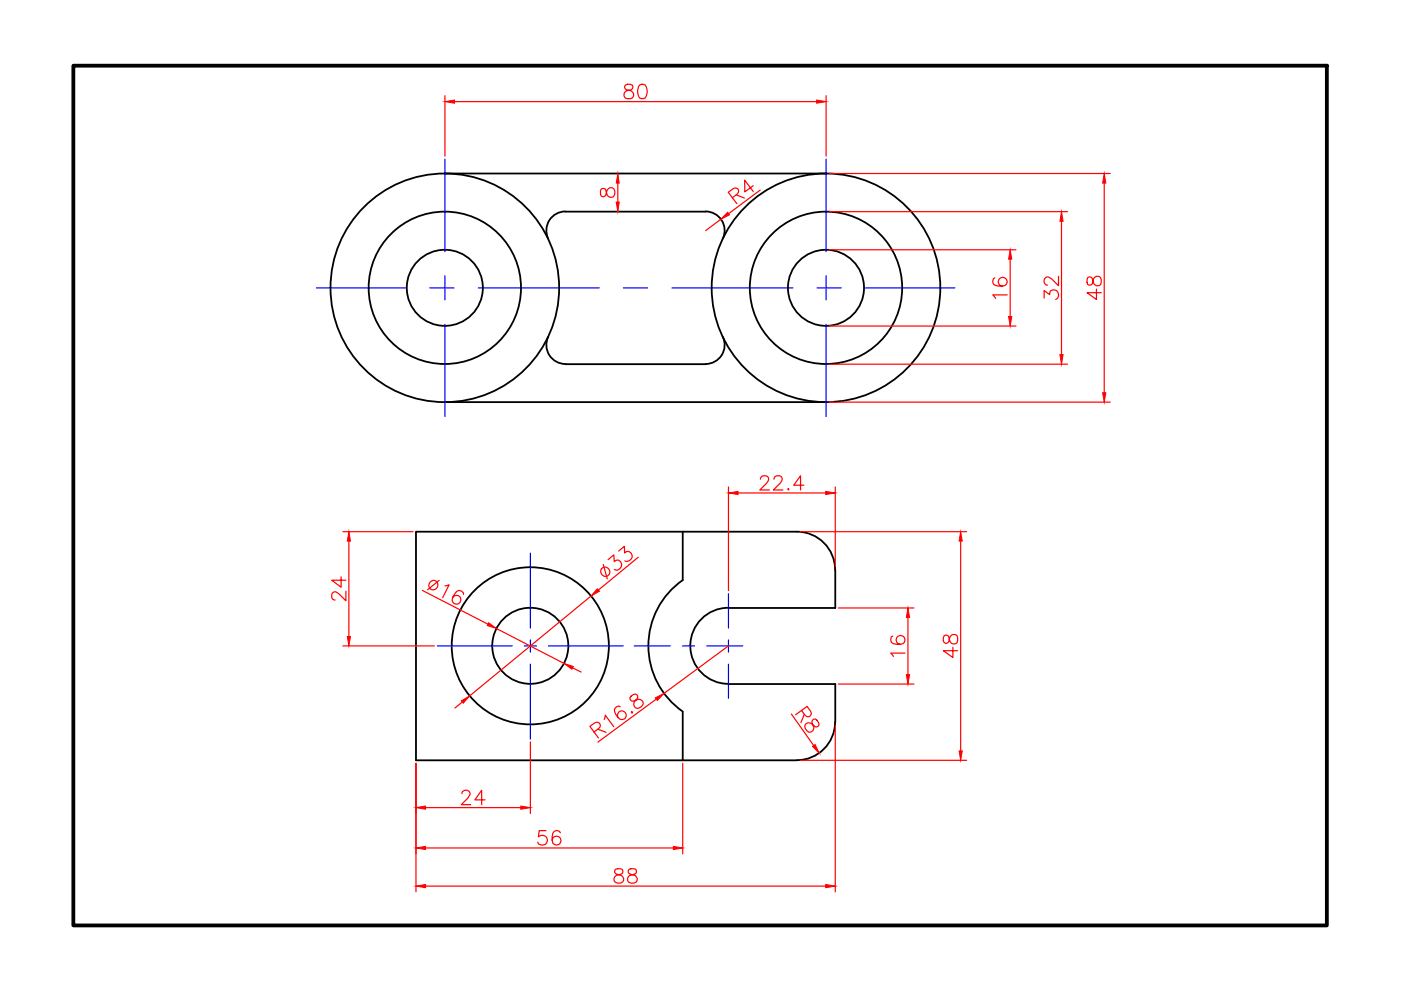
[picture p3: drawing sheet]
<svg xmlns="http://www.w3.org/2000/svg" width="297mm" height="210mm" viewBox="0 0 297 210" stroke-linecap="round" stroke-linejoin="round" font-family="sans-serif">
<!-- layer: center -->
<g fill="none" stroke="#00f" stroke-width=".25">
<path d="M94.3 33.7v19.6M175.1 33.7v19.6M94.3 58.5v5.1M175.1 58.5v5.1M67.1 61h18.9M91.1 61h5.2M94.3 68.7v19.6M101.4 61h25.7M132.2 61h5.1M142.5 61h25.6M173.2 61h5.2M175.1 68.7v19.6"/>
<path d="M183.5 61h19M112.5 117.3v15.8M92.7 136.9h15.9M111.1 136.9h2.6M112.5 135.7v2.6M116.3 136.9h15.8M134.5 136.9h7.6M144.7 136.9h2.5M149.8 136.9h7.7M154.4 125.9v7.2M154.4 135.7v2.6M112.5 140.8v15.9"/>
<path d="M154.4 140.8v7.3"/>
</g>
<!-- layer: Model -->
<g fill="none" stroke="#000" stroke-width=".38">
<path d="M94.3 36.8h80.8M119.9 44.8a4 4 0 0 0-3.7 5.8M119.9 44.9h29.7M149.6 44.8a4 4 0 0 1 3.7 5.8M116.2 71.4a4 4 0 0 0 3.7 5.8M119.9 77.2h29.7M153.3 71.4a4 4 0 0 1-3.7 5.8M94.3 85.3h80.8M144.8 112.7l-.1 10.3a17 17 0 0 0 0 27.8M169 112.7a8.1 8.1 0 0 1 8.1 8.1M169 112.7h-80.8v48.5h80.8M154.4 128.9a8.1 8.1 0 0 0-8 8 8.1 8.1 0 0 0 8 8.1"/>
<path d="M177.1 120.8v8.1h-22.7M144.8 150.9v10.3M154.4 145h22.7v8.1M177.1 153.1a8.1 8.1 0 0 1-8.1 8.1"/>
<circle cx="94.3" cy="61" r="24.2"/>
<circle cx="94.3" cy="61" r="16.2"/>
<circle cx="94.3" cy="61" r="8.1"/>
<circle cx="175.1" cy="61" r="24.2"/>
<circle cx="175.1" cy="61" r="16.2"/>
<circle cx="175.1" cy="61" r="8.1"/>
<circle cx="112.4" cy="136.9" r="16.7"/>
<circle cx="112.4" cy="136.9" r="8.1"/>
</g>
<!-- layer: dim -->
<g fill="none" stroke="#f00" stroke-width=".25">
<path d="M132.6 18a.6 .6 0 0 0 .3 1.1 1.24 1.24 0 0 1 1.4 1.2l-.1 .3a1.17 1.17 0 0 1-1.9-.3 .93 .93 0 0 1 .9-1.1l.5-.1a.64 .64 0 0 0 .3-1.1l-.4-.1zM135.6 18a.94 .94 0 0 1 1.4 .5 2.49 2.49 0 0 1-.2 2.3 1 1 0 0 1-1.4-.5 2.39 2.39 0 0 1 .2-2.3zM94.3 20.3v12.8M96.4 21.5h76.8M131 38.8v4M159.7 39.4l-1.8 1.3v-2.5l1.8 2.4M175.1 20.3v12.8M175.8 36.8h59.6M234.1 38.8v44.5M127.4 40.1a1.21 1.21 0 0 0 .3 1.6h.3a1.67 1.67 0 0 0 .7-1.4 .84 .84 0 0 1 1-.5 .84 .84 0 0 1 .7 .8 .99 .99 0 0 1-.6 1.2 .93 .93 0 0 1-1.2-.8l-.1-.6a.63 .63 0 0 0-1.1-.3zM152.8 46.5l-3.2 2.4M155.3 41.9l1-.8 .3-.3a.68 .68 0 0 0-.7-1l-1.5 1 1.8 2.4"/>
<path d="M156.1 41.3l1.7 .7M161.2 40.3l-6.7 5M175.8 53h39.6M175.8 44.9h50.5M210.9 58.9a.94 .94 0 0 0-.3 1.3 2.89 2.89 0 0 0 2.5 .3 .93 .93 0 0 0 .1-1.5 .93 .93 0 0 0-1.5 .4 .93 .93 0 0 0 .8 1.3M214.2 54.9v12.2M224.4 58.6v2l-1.4-1.5a.91 .91 0 0 0-1.5-.1 .95 .95 0 0 0 .2 1.3l.4 .2M225.1 46.9v28.3M230.6 58.9l-.1 .4 .1 1a.63 .63 0 0 0 1-.3 1.25 1.25 0 0 1 1.3-1.4l.3 .1a1.19 1.19 0 0 1-.3 1.9 .99 .99 0 0 1-1.2-.9l-.1-.6a.6 .6 0 0 0-1-.2zM175.8 69.1h39.6M175.8 77.2h50.5M213.5 62.5h-3l.6 .8"/>
<path d="M221.4 63.2v-1.6l1.2 .9a.94 .94 0 0 1 .8-1.1 .94 .94 0 0 1 1 .9 .95 .95 0 0 1-.6 1.2M232.5 61.3v2.2l-2-1.4h3M175.8 85.3h59.6M72.7 112.7h14.9M74 114.7v20.3M127.9 119.7l.8 3M128.9 118.7l1.2-1.1 .1 1.5a.98 .98 0 0 1 1.5 .2 .98 .98 0 0 1-.5 1.4l-.4 .2-.5-.2M131.2 116.8l1.2-1v1.5a.97 .97 0 0 1 1.5 .1 .97 .97 0 0 1-.5 1.5l-.4 .1-.5-.1M135.3 118.2l-8.4 6.9M154.4 103.3v21.9M156.5 104.5h18.6M161.2 101.6a.74 .74 0 0 1 .6-.7h.6a.71 .71 0 0 1 .4 1.1l-1.7 1.9h2"/>
<path d="M164.1 101.6a.74 .74 0 0 1 .6-.7h.6a.71 .71 0 0 1 .4 1.1l-1.7 1.9h2M167.1 103.6l.2 .2-.2 .1-.1-.1zM169.6 112.7h35.3M170.4 102.9h-2.1l1.4-2v3M177.1 103.3v16.9M203.7 114.7v44.5M72.3 122.3v2.2l-2-1.5h3M72.7 136.9h19.4M73.3 125.3v2.1l-1.8-1.8a.68 .68 0 0 0-.7-.1 .68 .68 0 0 0-.5 .6v.6a.65 .65 0 0 0 .7 .5M89.5 125.2l13.9 7.1M93.1 123.1l-2.5 2M94.3 124.2l.9-.2-1.3 2.7"/>
<path d="M98.3 126a.89 .89 0 0 0-.6-.7 .89 .89 0 0 0-.9 .1 2.14 2.14 0 0 0-.8 2.2 .93 .93 0 0 0 1.4 .3 .93 .93 0 0 0 0-1.5 .93 .93 0 0 0-1.4 .3M105.3 133.3l14.3 7.4M125.3 126.4l-25.8 21.2M154.4 136.9l-13.6 10.1M177.7 128.9h16.1M189.3 134.9a.9 .9 0 0 0-.5 .8 .9 .9 0 0 0 .6 .8 2.31 2.31 0 0 0 2.3-.3 .94 .94 0 0 0-.4-1.4 .94 .94 0 0 0-1.2 .6 .94 .94 0 0 0 .8 1.2M191.9 138.5h-3l.5 .7M192.5 130.9v12.1M200.2 134.8a.98 .98 0 0 0 .5 1.6l.5-.4a1.25 1.25 0 0 1 1.3-1.5 1.03 1.03 0 0 1 .6 1.2 1.03 1.03 0 0 1-1.1 .8 1.41 1.41 0 0 1-.8-1.4 .64 .64 0 0 0-1-.3zM202 137.2v2.2l-2-1.4h3M98 148.8l-1.6 1.3M112.5 157.3v15.2"/>
<path d="M121.4 141.6l1.8 .9M126 155.2l1.3-1.1a.73 .73 0 0 0-.8-1l-.4 .1-1 .8 1.8 2.5M126.8 154.6l1.7 .7M128.1 152.5l.2-.9 1.8 2.5M131.5 149.9a.86 .86 0 0 0-1.2 .5 2.79 2.79 0 0 0 1.2 2.1 .94 .94 0 0 0 1.3-.8 .94 .94 0 0 0-1.2-1 .94 .94 0 0 0-.6 1.4M133.8 147.6l-.3 .4a.63 .63 0 0 0 .9 .6l.5-.2a.87 .87 0 0 1 1.2 .1 .87 .87 0 0 1 0 1.2l-.5 .4a.88 .88 0 0 1-1.2-.3 .88 .88 0 0 1 .3-1.2l.4-.5a.58 .58 0 0 0-.4-.9zM133.9 150.9l.2 .1v.2l-.2-.1zM139.2 148.2l-12.4 9.2M167.8 151.4l4.7 6.7M169.9 150.6l.8 1.1 .4 .2a.68 .68 0 0 0 .9-.6l-.1-.5-.8-1-2.4 1.8M170.5 151.4l-.7 1.8M170.8 153.5a.98 .98 0 0 1 1.4 .1l.5 .4a.58 .58 0 0 0 1-.4 1.12 1.12 0 0 0-1.2-1.1l-.2 .2a1.51 1.51 0 0 0 .3 1.6 .85 .85 0 0 1-.5 .9 .85 .85 0 0 1-1-.3l-.5-.8z"/>
<path d="M177.1 153.8v35.3M177.7 145h16.1M88.2 161.8v27.3M90.2 171.2h20.2M90.2 179.8h52.6M97.9 168.3a.71 .71 0 0 1 .6-.7 .93 .93 0 0 1 1.2 .5v.3l-.5 .8-1.4 1.4h2M102.8 169.6h-2.1l1.4-2v3M115.8 176.1h-1.5l-.2 1.3a1.08 1.08 0 0 1 1.7 0 1.08 1.08 0 0 1-.2 1.6 1.08 1.08 0 0 1-1.6-.4M118.8 176.6a.86 .86 0 0 0-1.3-.3 2.84 2.84 0 0 0-.3 2.4 .94 .94 0 0 0 1.5 .2 .94 .94 0 0 0-.3-1.5 .94 .94 0 0 0-1.3 .7M144.8 161.8v19.3M169.6 161.2h35.3M90.2 187.9h84.9"/>
<path d="M130.5 184.3a.59 .59 0 0 0-.2 .6 .59 .59 0 0 0 .5 .4 1.3 1.3 0 0 1 1.4 1.3l-.1 .3a1.17 1.17 0 0 1-1.9-.3 .93 .93 0 0 1 .8-1.1l.6-.2a.63 .63 0 0 0 .3-1l-.4-.1zM133.4 184.3a.59 .59 0 0 0-.2 .6 .59 .59 0 0 0 .5 .4l.5 .2a.87 .87 0 0 1 .9 .8 .87 .87 0 0 1-.7 .9l-1-.1a.89 .89 0 0 1-.3-1 .89 .89 0 0 1 .9-.6l.5-.2a.63 .63 0 0 0 .3-1l-.4-.1z"/>
<circle cx="91.9" cy="124" r="1"/>
<circle cx="128.3" cy="121.2" r="1"/>
</g>
<g fill="#f00" stroke="#f00" stroke-width=".21">
<path d="M213.8 67.1h.7l-.3 2z"/>
<path d="M214.2 53l.3 1.9h-.7z"/>
<path d="M225.1 44.9l.3 2h-.7z"/>
<path d="M224.7 75.2h.7l-.3 2z"/>
<path d="M234.1 36.8l.4 2h-.7z"/>
<path d="M233.8 83.3h.7l-.4 2z"/>
<path d="M94.3 21.5l2.1-.3v.7z"/>
<path d="M173.2 21.2l1.9 .3-1.9 .4z"/>
<path d="M130.7 42.8h.6l-.3 2.1z"/>
<path d="M131 36.8l.3 2h-.6z"/>
<path d="M154.3 45l.4 .6-1.9 .9z"/>
<path d="M88.2 171.2l2-.3v.7z"/>
<path d="M110.4 170.9l2.1 .3-2.1 .4z"/>
<path d="M88.2 179.8l2-.3v.6z"/>
<path d="M142.8 179.5l2 .3-2 .3z"/>
<path d="M88.2 187.9l2-.4v.7z"/>
<path d="M175.1 187.5l2 .4-2 .3z"/>
<path d="M192.5 128.9l.3 2h-.6z"/>
<path d="M192.2 143h.6l-.3 2z"/>
<path d="M154.4 104.5l2.1-.3v.7z"/>
<path d="M175.1 104.2l2 .3-2 .4z"/>
<path d="M203.7 112.7l.3 2h-.7z"/>
<path d="M203.3 159.2h.7l-.3 2z"/>
<path d="M74 112.7l.3 2h-.7z"/>
<path d="M73.6 135h.7l-.3 1.9z"/>
<path d="M119.6 140.7l2 .6-.3 .6z"/>
<path d="M103.6 132l1.7 1.3-2-.7z"/>
<path d="M97.8 148.6l1.7-1-1.3 1.5z"/>
<path d="M126.6 124.8l.5 .5-1.8 1.1z"/>
<path d="M139 148l1.8-1-1.4 1.5z"/>
<path d="M172.3 158.2l.5-.3 .9 1.8z"/>
</g>
<!-- layer: boder -->
<path d="M15.6 13.9h265.7v182.3h-265.7z" fill="none" stroke="#000" stroke-width=".8"/>
</svg>
